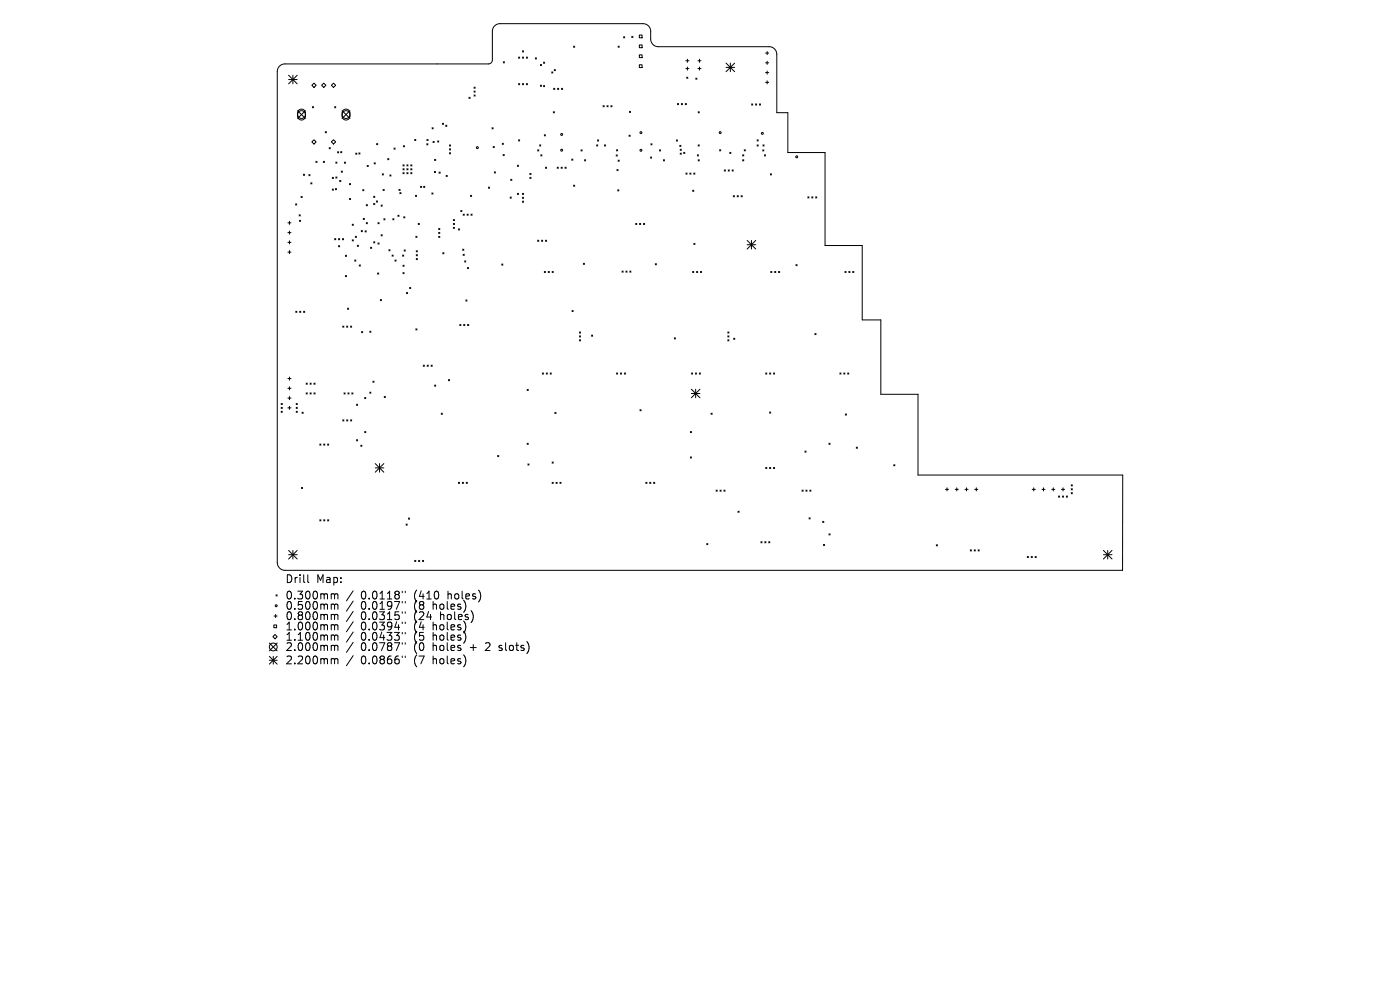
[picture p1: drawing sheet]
<svg xmlns="http://www.w3.org/2000/svg" width="297mm" height="210mm" viewBox="0 0 297 210" stroke-linecap="round" stroke-linejoin="round" font-family="sans-serif">
<defs><g id="words">
<g font-size="2.3">
<text x="60.5" y="123.9">Drill</text>
<text x="67.1" y="123.9">Map:</text>
<text x="60.5" y="127.4">0.300mm</text>
<text x="60.5" y="129.6">0.500mm</text>
<text x="60.5" y="131.8">0.800mm</text>
<text x="76.6" y="127.4">0.0118&quot;</text>
<text x="76.6" y="129.6">0.0197&quot;</text>
<text x="76.6" y="131.8">0.0315&quot;</text>
<text x="87.9" y="127.4">(410</text>
<text x="87.9" y="129.6">(8</text>
<text x="87.9" y="131.8">(24</text>
<text x="92" y="129.6">holes)</text>
<text x="93.6" y="131.8">holes)</text>
<text x="95.2" y="127.4">holes)</text>
<text x="60.5" y="133.9">1.000mm</text>
<text x="60.5" y="136.1">1.100mm</text>
<text x="76.6" y="133.9">0.0394&quot;</text>
<text x="76.6" y="136.1">0.0433&quot;</text>
<text x="87.9" y="133.9">(4</text>
<text x="87.9" y="136.1">(5</text>
<text x="92" y="133.9">holes)</text>
<text x="92" y="136.1">holes)</text>
<text x="60.5" y="138.3">2.000mm</text>
<text x="60.5" y="141.1">2.200mm</text>
<text x="76.6" y="138.3">0.0787&quot;</text>
<text x="76.6" y="141.1">0.0866&quot;</text>
<text x="87.9" y="138.3">(0</text>
<text x="87.9" y="141.1">(7</text>
<text x="92" y="138.3">holes</text>
<text x="92" y="141.1">holes)</text>
<text x="100.1" y="138.3">+</text>
<text x="103.6" y="138.3">2</text>
<text x="106.6" y="138.3">slots)</text>
</g>
</g></defs>
<g fill="none" stroke="#000" stroke-width=".21">
<path d="M59.3 14l.5-.3 .7-.1h43.1a.83 .83 0 0 0 .9-.9v-6a1.62 1.62 0 0 1 1.6-1.7h30.3a1.62 1.62 0 0 1 1.6 1.7v1.6a1.62 1.62 0 0 0 1.7 1.6h23.4a1.62 1.62 0 0 1 1.7 1.7v12.3h2.3v8.5h7.9v19.7h7.9v15.8h4v15.7h7.9v17.2h43.4l-.1 20.2h-177.6a1.66 1.66 0 0 1-1.7-1.7v-104.2l.1-.5zM61.2 16l1.8 1.8M61.2 16.9h1.8M62.1 16v1.8M63 16l-1.8 1.8M66.6 17.6l.5 .5-.5 .4-.4-.4zM68.2 18.1l.5-.5 .4 .5-.4 .4zM70.3 18.1l.5-.5 .4 .5-.4 .4zM100.6 18.5l.2 .2M100.6 19.3l.2 .3M100.8 18.5l-.2 .2M100.8 19.3l-.2 .3"/>
<path d="M106.8 13.1l.2 .2M107 13.1l-.2 .2M110 12.1l.3 .3M110 17.7l.3 .3M110.3 17.7l-.3 .3M110.3 12.1l-.3 .3M110.8 10.8l.3 .2M110.8 12.1l.3 .3M110.8 17.7l.3 .3M111.1 10.8l-.3 .2M111.1 12.1l-.3 .3M111.1 17.7l-.3 .3"/>
<path d="M111.7 12.1l.2 .3M111.7 17.7l.2 .3M111.9 12.1l-.2 .3M111.9 17.7l-.2 .3M113.6 12.3l.2 .2M113.8 12.3l-.2 .2M114.6 13.7l.3 .2M114.6 18.1l.3 .2M114.9 13.7l-.3 .2M114.9 18.1l-.3 .2M115.3 13.2l.3 .2M115.3 18.1l.3 .3"/>
<path d="M115.6 13.2l-.3 .2M115.6 18.1l-.3 .3M117 15.3l.3 .2M117.3 15.3l-.3 .2M117.5 18.7l.2 .3M117.6 14.8l.2 .2M117.7 18.7l-.2 .3M117.8 14.8l-.2 .2M118.3 18.7l.2 .3M118.5 18.7l-.2 .3M119.1 18.7l.3 .3M119.4 18.7l-.3 .3"/>
<path d="M121.7 9.8l.2 .2M121.9 9.8l-.2 .2M131.1 9.8l.3 .2M131.4 9.8l-.3 .2M132.3 7.8l.2 .2M132.5 7.8l-.2 .2M134 7.7l.3 .3M134.3 7.7l-.3 .3M135.6 7.4h.6v.6h-.6zM135.6 9.5h.6v.6h-.6zM135.6 11.6h.6v.6h-.6zM135.6 13.7h.6v.6h-.6z"/>
<path d="M145.5 12.9h.7M145.5 14.5h.7M145.7 16.4l.2 .2M145.8 12.6v.6M145.8 14.2v.7M145.9 16.4l-.2 .2M147.6 16.6l.3 .2M147.9 16.6l-.3 .2M148.1 12.9h.6M148.1 14.5h.6M148.4 12.6v.6M148.4 14.2v.7"/>
<path d="M154 13.4l1.8 1.8M154 14.3h1.8M154.9 13.4v1.8M155.8 13.4l-1.8 1.8M162.4 11.3h.7M162.4 13.3h.7M162.4 15.4h.7M162.4 17.5h.7M162.7 10.9v.7M162.7 13v.7M162.7 15.1v.6M162.7 17.1v.7"/>
<path d="M63.1 23.5l1.7 1.6M63.4 23.4a.83 .83 0 0 1 .9-.2 .83 .83 0 0 1 .5 .8v.6a.83 .83 0 0 1-.8 .9 .83 .83 0 0 1-.9-.9v-.8zM64.4 37l.2 .2M64.6 37l-.2 .2M64.8 23.5l-1.7 1.6M65.5 37l.3 .3M65.8 37l-.3 .3M65.9 38.8l.3 .2M66.2 38.8l-.3 .2M66.3 22.6l.2 .3M66.5 22.6l-.2 .3M66.6 29.6l.5 .5-.5 .5-.4-.5z"/>
<path d="M67 34.2l.3 .3M67.3 34.2l-.3 .3M68.6 34.2l.2 .3M68.8 34.2l-.2 .3M69 27.9l.2 .3M69.2 27.9l-.2 .3M69.8 31.3l.3 .3M70.1 31.3l-.3 .3M70.3 30.1l.5-.5 .4 .5-.4 .5zM70.5 37.6l.2 .3M70.7 37.6l-.2 .3M71 22.6l.2 .3"/>
<path d="M71.2 22.6l-.2 .3M71.2 34.4l.3 .2M71.2 37.5l.3 .3M71.5 34.4l-.3 .2M71.5 37.5l-.3 .3M71.6 32.2l.3 .2M71.9 32.2l-.3 .2M72.1 38.3l.2 .2M72.3 32.2l.2 .2M72.3 38.3l-.2 .2M72.4 36.3l.2 .2M72.5 32.2l-.2 .2"/>
<path d="M72.6 23.5l1.6 1.6M72.6 36.3l-.2 .2M72.8 23.4a.83 .83 0 0 1 .9-.2 .83 .83 0 0 1 .5 .8v.6a.83 .83 0 0 1-.8 .9 .83 .83 0 0 1-.8-.9v-.8zM73.1 34.4l.2 .2M73.3 34.4l-.2 .2M74.1 38.9l.3 .3M74.2 23.5l-1.6 1.6M74.4 38.9l-.3 .3M75.5 32.5l.2 .2M75.7 32.5l-.2 .2M76.1 32.4l.3 .3M76.4 32.4l-.3 .3"/>
<path d="M77.9 35.1l.2 .2M78.1 35.1l-.2 .2M79.4 34.5l.2 .3M79.6 34.5l-.2 .3M79.9 30.5l.2 .2M80.1 30.5l-.2 .2M81.1 36.9l.2 .2M81.3 36.9l-.2 .2M82.3 33.6l.2 .3M82.5 33.6l-.2 .3M82.7 37.1l.3 .3M83 37.1l-.3 .3"/>
<path d="M83.6 31.4l.2 .3M83.8 31.4l-.2 .3M85.5 35l.2 .2M85.5 35.8l.2 .2M85.5 36.6l.2 .3M85.6 30.9l.2 .3M85.7 35l-.2 .2M85.7 35.8l-.2 .2M85.7 36.6l-.2 .3M85.8 30.9l-.2 .3M86.3 35.8l.3 .2M86.3 36.6l.3 .3"/>
<path d="M86.3 35l.3 .2M86.6 35l-.3 .2M86.6 35.8l-.3 .2M86.6 36.6l-.3 .3M87.1 35l.3 .2M87.1 36.6l.3 .3M87.1 35.8l.3 .2M87.4 35l-.3 .2M87.4 35.8l-.3 .2M87.4 36.6l-.3 .3M88 29.6l.2 .2M88.2 29.6l-.2 .2"/>
<path d="M89.2 39.5l.3 .3M89.5 39.5l-.3 .3M89.9 39.5l.2 .3M90.1 39.5l-.2 .3M90.5 30.5l.3 .2M90.6 29.6l.2 .2M90.8 30.5l-.3 .2M90.8 29.6l-.2 .2M91.7 27.1l.2 .2M91.9 30l.2 .2M91.9 27.1l-.2 .2M92.1 30l-.2 .2"/>
<path d="M92.1 36.4l.3 .2M92.2 33.8l.2 .3M92.4 36.4l-.3 .2M92.4 33.8l-.2 .3M92.8 29.9l.3 .2M93.1 29.9l-.3 .2M93.1 36.5l.3 .2M93.4 36.5l-.3 .2M93.8 26.1l.3 .3M94.1 26.1l-.3 .3M94.6 26.6l.2 .2M94.6 37.2l.3 .2"/>
<path d="M94.8 26.6l-.2 .2M94.9 37.2l-.3 .2M95.3 30.7l.3 .3M95.3 32.4l.3 .2M95.3 31.6l.3 .2M95.6 30.7l-.3 .3M95.6 31.6l-.3 .2M95.6 32.4l-.3 .2M99.5 20.6l.2 .3M99.7 20.6l-.2 .3M100.6 20.1l.2 .3M100.8 20.1l-.2 .3"/>
<path d="M103.6 39.7l.3 .2M103.9 39.7l-.3 .2M104.4 27.1l.2 .2M104.6 27.1l-.2 .2M104.6 31.1l.3 .2M104.9 31.1l-.3 .2M104.9 36.5l.2 .2M105.1 36.5l-.2 .2M106.5 30.4l.3 .2M106.7 32.8l.3 .2M106.8 30.4l-.3 .2M107 32.8l-.3 .2"/>
<path d="M108.3 38l.3 .3M108.6 38l-.3 .3M109.8 35l.2 .3M110 35l-.2 .3M110 29.7l.3 .2M110.3 29.7l-.3 .2M112.4 36.8l.3 .2M112.4 37.6l.3 .3M112.7 36.8l-.3 .2M112.7 37.6l-.3 .3M114.1 31.8l.2 .2M114.3 31.8l-.2 .2"/>
<path d="M114.5 30.7l.2 .3M114.7 30.7l-.2 .3M114.7 32.8l.3 .3M115 32.8l-.3 .3M115.5 28.6l.2 .2M115.7 28.6l-.2 .2M115.7 35.5l.3 .2M116 35.5l-.3 .2M117.4 23.7l.2 .2M117.6 23.7l-.2 .2M118.2 35.5l.3 .2M118.5 35.5l-.3 .2"/>
<path d="M119 35.5l.3 .2M119.3 35.5l-.3 .2M119.9 35.5l.2 .2M120.1 35.5l-.2 .2M121.3 33.7l.2 .3M121.5 33.7l-.2 .3M121.7 39.3l.2 .2M121.9 39.3l-.2 .2M123.3 31.8l.2 .2M123.5 31.8l-.2 .2M124 33.9l.2 .2M124.2 33.9l-.2 .2"/>
<path d="M126.6 30.7l.2 .3M126.8 29.7l.2 .2M126.8 30.7l-.2 .3M127 29.7l-.2 .2M127.9 22.4l.3 .3M128.2 22.4l-.3 .3M128.2 30.7l.3 .3M128.5 30.7l-.3 .3M128.8 22.4l.2 .3M129 22.4l-.2 .3M129.6 22.4l.2 .3M129.8 22.4l-.2 .3"/>
<path d="M130.7 32.9l.3 .2M130.8 31.8l.2 .2M130.9 36l.2 .2M131 32.9l-.3 .2M131 31.8l-.2 .2M131.1 36l-.2 .2M131.1 34l.3 .2M131.4 34l-.3 .2M133.4 28.7l.3 .2M133.5 23.6l.3 .3M133.7 28.7l-.3 .2M133.8 23.6l-.3 .3"/>
<path d="M138 33.3l.2 .3M138.1 30.5l.2 .2M138.2 33.3l-.2 .3M138.3 30.5l-.2 .2M139.9 31.8l.3 .2M140.2 31.8l-.3 .2M140.7 33.9l.3 .2M141 33.9l-.3 .2M143.5 29.7l.2 .2M143.7 22l.3 .2M143.7 29.7l-.2 .2M144 22l-.3 .2"/>
<path d="M144.2 30.8l.3 .3M144.3 31.7l.2 .2M144.3 32.5l.2 .2M144.5 30.8l-.3 .3M144.5 31.7l-.2 .2M144.5 32.5l-.2 .2M144.5 22l.3 .2M144.8 22l-.3 .2M145 32.3l.3 .3M145.3 32.3l-.3 .3M145.4 22l.2 .2M145.5 36.7l.3 .3"/>
<path d="M145.6 22l-.2 .2M145.8 36.7l-.3 .3M146.3 36.7l.3 .3M146.6 36.7l-.3 .3M147.2 36.7l.2 .3M147.4 36.7l-.2 .3M147.9 32.8l.3 .3M148.1 23.7l.3 .2M148.1 30.7l.3 .3M148.1 33.9l.3 .2M148.2 32.8l-.3 .3M148.4 23.7l-.3 .2"/>
<path d="M148.4 30.7l-.3 .3M148.4 33.9l-.3 .2M152.7 31.8l.2 .2M152.9 31.8l-.2 .2M153.7 36l.2 .3M153.9 36l-.2 .3M154.5 36l.2 .3M154.7 36l-.2 .3M154.8 32.3l.3 .3M155.1 32.3l-.3 .3M155.3 36l.3 .3M155.6 36l-.3 .3"/>
<path d="M157.5 32.8l.3 .3M157.5 33.9l.3 .2M157.8 32.8l-.3 .3M157.8 33.9l-.3 .2M157.9 31.8l.2 .2M158.1 31.8l-.2 .2M159.5 22l.2 .3M159.7 22l-.2 .3M160.3 22l.2 .3M160.5 22l-.2 .3M160.6 29.7l.3 .2M160.6 30.7l.3 .3"/>
<path d="M160.9 29.7l-.3 .2M160.9 30.7l-.3 .3M161.1 22l.3 .3M161.4 22l-.3 .3M161.8 31.8l.3 .2M161.9 30.7l.2 .3M162.1 31.8l-.3 .2M162.1 30.7l-.2 .3M162.2 32.8l.2 .3M162.4 32.8l-.2 .3M163.4 36.9l.3 .2M163.7 36.9l-.3 .2"/>
<path d="M61.1 47.3h.6M61.1 49.3h.6M61.1 51.4h.6M61.1 53.5h.6M61.4 46.9v.7M61.4 49v.7M61.4 51.1v.6M61.4 53.2v.6M62.7 43.2l.3 .3M63 43.2l-.3 .3M63.5 45.6l.2 .2M63.5 46.7l.3 .3"/>
<path d="M63.7 45.6l-.2 .2M63.8 46.7l-.3 .3M63.9 41.7l.2 .2M64.1 41.7l-.2 .2M70.5 40.1l.2 .2M70.7 40.1l-.2 .2M71 50.6l.2 .3M71.1 40l.3 .3M71.2 50.6l-.2 .3M71.4 40l-.3 .3M71.8 50.6l.3 .3M71.8 52.1l.3 .3"/>
<path d="M72.1 50.6l-.3 .3M72.1 52.1l-.3 .3M72.6 50.6l.3 .3M72.9 50.6l-.3 .3M73.3 54.1l.2 .3M73.3 58.4l.2 .3M73.5 54.1l-.2 .3M73.5 58.4l-.2 .3M74.1 42.1l.3 .2M74.4 42.1l-.3 .2M74.7 47.6l.3 .2M74.7 50.9l.3 .2"/>
<path d="M75 47.6l-.3 .2M75 50.9l-.3 .2M75.3 55.2l.2 .2M75.4 50.1l.2 .3M75.5 55.2l-.2 .2M75.6 50.1l-.2 .3M75.8 52l.2 .3M76 52l-.2 .3M76.2 56.2l.3 .3M76.5 56.2l-.3 .3M76.6 48.9l.3 .3M76.9 48.9l-.3 .3"/>
<path d="M77 40.2l.2 .3M77.1 46.3l.2 .3M77.2 40.2l-.2 .3M77.3 46.3l-.2 .3M77.4 49l.3 .2M77.7 49l-.3 .2M77.7 43.4l.2 .3M77.7 47.2l.2 .3M77.9 43.4l-.2 .3M77.9 47.2l-.2 .3M78.6 52.4l.3 .3M78.9 52.4l-.3 .3"/>
<path d="M79.3 43.2l.2 .2M79.3 41.6l.2 .3M79.3 51.3l.2 .2M79.5 43.2l-.2 .2M79.5 41.6l-.2 .3M79.5 51.3l-.2 .2M79.9 42.6l.2 .3M80.1 42.6l-.2 .3M80.1 57.9l.2 .3M80.2 47.2l.2 .3M80.2 51.5l.2 .3M80.3 57.9l-.2 .3"/>
<path d="M80.4 47.2l-.2 .3M80.4 51.5l-.2 .3M80.8 43.5l.3 .2M80.8 49.8l.3 .2M81.1 43.5l-.3 .2M81.1 49.8l-.3 .2M81.3 40.2l.2 .2M81.4 46.4l.3 .2M81.5 40.2l-.2 .2M81.7 46.4l-.3 .2M82.5 53l.3 .2M82.8 53l-.3 .2"/>
<path d="M83.2 54.1l.2 .2M83.3 46.4l.3 .2M83.4 54.1l-.2 .2M83.6 46.4l-.3 .2M83.8 55.2l.2 .2M84 55.2l-.2 .2M84.4 45.6l.3 .3M84.6 40.2l.3 .2M84.7 45.6l-.3 .3M84.8 40.8l.3 .3M84.9 40.2l-.3 .2M85.1 40.8l-.3 .3"/>
<path d="M85.4 54.1l.2 .2M85.5 56.3l.2 .2M85.5 57.8l.2 .3M85.6 54.1l-.2 .2M85.6 46l.3 .2M85.7 56.3l-.2 .2M85.7 57.8l-.2 .3M85.7 53l.3 .3M85.9 46l-.3 .2M86 53l-.3 .3M88.1 41.4l.3 .3M88.2 50.1l.3 .3"/>
<path d="M88.3 53.2l.2 .2M88.3 54l.2 .3M88.3 54.8l.2 .3M88.4 41.4l-.3 .3M88.5 50.1l-.3 .3M88.5 53.2l-.2 .2M88.5 54l-.2 .3M88.5 54.8l-.2 .3M88.7 47.4l.3 .2M89 47.4l-.3 .2M91.6 40.9l.3 .3M91.9 40.9l-.3 .3"/>
<path d="M93.1 48.5l.2 .2M93.1 49.3l.2 .2M93.1 50.1l.2 .3M93.3 48.5l-.2 .2M93.3 49.3l-.2 .2M93.3 50.1l-.2 .3M93.9 53.6l.3 .2M94.2 53.6l-.3 .2M96.2 46.6l.2 .2M96.2 47.4l.2 .2M96.2 48.2l.2 .3M96.4 46.6l-.2 .2"/>
<path d="M96.4 47.4l-.2 .2M96.4 48.2l-.2 .3M97.2 48.5l.3 .3M97.5 48.5l-.3 .3M97.7 44.7l.3 .2M98 44.7l-.3 .2M98.2 52.9l.2 .2M98.2 53.9l.3 .3M98.3 45.4l.2 .3M98.4 52.9l-.2 .2M98.5 53.9l-.3 .3M98.5 45.4l-.2 .3"/>
<path d="M98.6 55.3l.2 .3M98.8 55.3l-.2 .3M99.1 45.4l.2 .3M99.2 56.7l.2 .3M99.3 45.4l-.2 .3M99.4 56.7l-.2 .3M99.8 41.4l.3 .3M99.9 45.4l.3 .3M100.1 41.4l-.3 .3M100.2 45.4l-.3 .3M106.4 56l.3 .3M106.7 56l-.3 .3"/>
<path d="M108.2 41.8l.3 .2M108.5 41.8l-.3 .2M109.8 41l.2 .3M110 41l-.2 .3M110.8 41l.3 .3M110.8 41.8l.3 .3M110.8 42.7l.3 .2M111.1 41l-.3 .3M111.1 41.8l-.3 .3M111.1 42.7l-.3 .2M114.1 51l.2 .2M114.3 51l-.2 .2"/>
<path d="M114.9 51l.2 .2M115.1 51l-.2 .2M115.5 57.6l.2 .2M115.7 57.6l-.2 .2M115.7 51l.3 .2M116 51l-.3 .2M116.3 57.6l.2 .2M116.5 57.6l-.2 .2M117.1 57.6l.3 .2M117.4 57.6l-.3 .2M123.8 55.8l.2 .3M124 55.8l-.2 .3"/>
<path d="M131 40.3l.3 .2M131.3 40.3l-.3 .2M132 57.5l.2 .2M132.2 57.5l-.2 .2M132.8 57.5l.2 .2M133 57.5l-.2 .2M133.6 57.5l.3 .2M133.9 57.5l-.3 .2M134.9 47.4l.2 .2M135.1 47.4l-.2 .2M135.7 47.4l.2 .2M135.9 47.4l-.2 .2"/>
<path d="M136.5 47.4l.3 .2M136.8 47.4l-.3 .2M139 55.9l.3 .3M139.3 55.9l-.3 .3M146.9 40.3l.3 .3M146.9 57.6l.3 .2M147.2 40.3l-.3 .3M147.2 57.6l-.3 .2M147.2 51.6l.2 .3M147.4 51.6l-.2 .3M147.8 57.6l.2 .2M148 57.6l-.2 .2"/>
<path d="M148.6 57.6l.2 .2M148.8 57.6l-.2 .2M155.6 41.5l.2 .3M155.8 41.5l-.2 .3M156.4 41.5l.2 .3M156.6 41.5l-.2 .3M157.2 41.5l.3 .3M157.5 41.5l-.3 .3M158.5 51l1.8 1.8M158.5 51.9h1.8M159.4 51v1.8M160.3 51l-1.8 1.8"/>
<path d="M163.5 57.6l.3 .2M163.8 57.6l-.3 .2M164.3 57.6l.3 .2M164.6 57.6l-.3 .2M165.2 57.6l.2 .2M165.4 57.6l-.2 .2M168.9 56.1l.2 .3M169.1 56.1l-.2 .3M171.4 41.8l.2 .2M171.6 41.8l-.2 .2M172.2 41.8l.3 .2M172.5 41.8l-.3 .2"/>
<path d="M173 41.8l.3 .2M173.3 41.8l-.3 .2M179.2 57.6l.3 .2M179.5 57.6l-.3 .2M180.1 57.6l.2 .2M180.3 57.6l-.2 .2M180.9 57.6l.3 .2M181.2 57.6l-.3 .2M61.4 80v.6M62.7 66l.3 .3M63 66l-.3 .3M63.6 66l.2 .3"/>
<path d="M63.8 66l-.2 .3M64.4 66l.3 .3M64.7 66l-.3 .3M72.7 69.2l.3 .2M73 69.2l-.3 .2M73.5 69.2l.3 .2M73.7 65.4l.3 .2M73.8 69.2l-.3 .2M74 65.4l-.3 .2M74.4 69.2l.2 .2M74.6 69.2l-.2 .2M76.7 70.3l.3 .3"/>
<path d="M77 70.3l-.3 .3M78.4 70.3l.3 .2M78.7 70.3l-.3 .2M80.7 63.5l.2 .3M80.9 63.5l-.2 .3M86.2 62l.3 .3M86.5 62l-.3 .3M86.9 61l.2 .2M87.1 61l-.2 .2M88.2 69.8l.3 .2M88.5 69.8l-.3 .2M89.8 77.5l.2 .2"/>
<path d="M90 77.5l-.2 .2M90.6 77.5l.3 .2M90.9 77.5l-.3 .2M91.4 77.5l.3 .2M91.7 77.5l-.3 .2M97.5 68.8l.3 .3M97.8 68.8l-.3 .3M98.4 68.8l.2 .3M98.6 68.8l-.2 .3M98.8 63.6l.3 .3M99.1 63.6l-.3 .3M99.2 68.8l.2 .3"/>
<path d="M99.4 68.8l-.2 .3M115.1 79.1l.2 .3M115.3 79.1l-.2 .3M115.9 79.1l.2 .3M116.1 79.1l-.2 .3M116.7 79.1l.3 .3M117 79.1l-.3 .3M121.3 65.9l.3 .2M121.6 65.9l-.3 .2M122.9 70.4l.3 .3M122.9 71.2l.3 .3M122.9 72.1l.3 .2"/>
<path d="M123.2 71.2l-.3 .3M123.2 72.1l-.3 .2M123.2 70.4l-.3 .3M125.5 71.1l.2 .2M125.7 71.1l-.2 .2M130.8 79.1l.2 .3M131 79.1l-.2 .3M131.6 79.1l.3 .3M131.9 79.1l-.3 .3M132.4 79.1l.3 .3M132.7 79.1l-.3 .3M143.1 71.7l.2 .2"/>
<path d="M143.3 71.7l-.2 .2M146.7 79.1l.2 .3M146.9 79.1l-.2 .3M147.5 79.1l.3 .3M147.8 79.1l-.3 .3M148.4 79.1l.2 .3M148.6 79.1l-.2 .3M154.4 71.2l.2 .3M154.4 70.4l.2 .3M154.4 72.1l.2 .2M154.6 70.4l-.2 .3M154.6 71.2l-.2 .3"/>
<path d="M154.6 72.1l-.2 .2M155.6 71.7l.3 .3M155.9 71.7l-.3 .3M162.4 79.1l.3 .3M162.7 79.1l-.3 .3M163.3 79.1l.2 .3M163.5 79.1l-.2 .3M164.1 79.1l.2 .3M164.3 79.1l-.2 .3M172.9 70.7l.2 .3M173.1 70.7l-.2 .3M178.2 79.1l.2 .3"/>
<path d="M178.4 79.1l-.2 .3M179 79.1l.2 .3M179.2 79.1l-.2 .3M179.8 79.1l.3 .3M180.1 79.1l-.3 .3M59.6 85.6l.3 .2M59.6 86.4l.3 .3M59.6 87.2l.3 .3M59.9 85.6l-.3 .2M59.9 86.4l-.3 .3M59.9 87.2l-.3 .3M61.1 80.3h.6"/>
<path d="M61.1 82.4h.6M61.1 84.4h.6M61.1 86.5h.6M61.4 82v.7M61.4 84.1v.7M61.4 86.2v.6M62.8 85.6l.3 .2M62.8 86.4l.3 .3M62.8 87.2l.3 .3M63.1 85.6l-.3 .2M63.1 86.4l-.3 .3M63.1 87.2l-.3 .3"/>
<path d="M64.1 87.4l.2 .3M64.3 87.4l-.2 .3M64.9 81.3l.3 .2M64.9 83.3l.3 .3M65.2 81.3l-.3 .2M65.2 83.3l-.3 .3M65.8 81.3l.2 .2M65.8 83.3l.2 .3M66 81.3l-.2 .2M66 83.3l-.2 .3M66.6 81.3l.2 .2M66.6 83.3l.2 .3"/>
<path d="M66.8 81.3l-.2 .2M66.8 83.3l-.2 .3M67.8 94.2l.3 .2M68.1 94.2l-.3 .2M68.7 94.2l.2 .2M68.9 94.2l-.2 .2M69.5 94.2l.2 .2M69.7 94.2l-.2 .2M72.7 89.1l.3 .2M73 89.1l-.3 .2M73 83.3l.2 .3M73.2 83.3l-.2 .3"/>
<path d="M73.5 89.1l.3 .2M73.8 89.1l-.3 .2M73.8 83.3l.3 .3M74.1 83.3l-.3 .3M74.4 89.1l.2 .2M74.6 89.1l-.2 .2M74.6 83.3l.3 .3M74.9 83.3l-.3 .3M75.6 85.7l.3 .3M75.6 93.3l.3 .2M75.9 85.7l-.3 .3M75.9 93.3l-.3 .2"/>
<path d="M76.5 94.4l.3 .3M76.8 94.4l-.3 .3M77.4 84.3l.2 .3M77.4 91.5l.2 .3M77.6 84.3l-.2 .3M77.6 91.5l-.2 .3M78.4 83.2l.3 .2M78.7 83.2l-.3 .2M79.1 80.9l.3 .2M79.4 80.9l-.3 .2M79.6 98.3l1.8 1.9M79.6 99.3h1.8"/>
<path d="M80.5 98.3v1.9M81.4 98.3l-1.8 1.9M81.5 84.1l.3 .2M81.8 84.1l-.3 .2M92.2 81.7l.2 .2M92.4 81.7l-.2 .2M93.6 87.6l.2 .3M93.8 87.6l-.2 .3M95.1 80.5l.3 .3M95.4 80.5l-.3 .3M105.6 96.6l.2 .3M105.8 96.6l-.2 .3"/>
<path d="M111.8 82.6l.3 .2M111.8 94l.3 .3M112 98.4l.2 .3M112.1 82.6l-.3 .2M112.1 94l-.3 .3M112.2 98.4l-.2 .3M117.1 98l.3 .2M117.4 98l-.3 .2M117.7 87.5l.3 .2M118 87.5l-.3 .2M135.8 86.9l.2 .2M136 86.9l-.2 .2"/>
<path d="M146.4 91.5l.3 .3M146.4 96.9l.3 .3M146.7 82.6l1.8 1.8M146.7 83.5h1.8M146.7 91.5l-.3 .3M146.7 96.9l-.3 .3M147.6 82.6v1.8M148.5 82.6l-1.8 1.8M150.8 87.6l.3 .3M151.1 87.6l-.3 .3M162.4 99.2l.3 .2M162.7 99.2l-.3 .2"/>
<path d="M163.3 99.2l.2 .2M163.3 87.4l.2 .2M163.5 87.4l-.2 .2M163.5 99.2l-.2 .2M164.1 99.2l.2 .2M164.3 99.2l-.2 .2M170.8 95.7l.2 .2M171 95.7l-.2 .2M175.9 94l.2 .3M176.1 94l-.2 .3M179.3 87.8l.3 .3M179.6 87.8l-.3 .3"/>
<path d="M181.6 94.9l.3 .2M181.9 94.9l-.3 .2M189.6 98.6l.3 .2M189.9 98.6l-.3 .2M61.2 116.8l1.8 1.8M61.2 117.7h1.8M62.1 116.8v1.8M63 116.8l-1.8 1.8M63.9 103.4l.3 .2M64.2 103.4l-.3 .2M67.8 110.3l.3 .2M68.1 110.3l-.3 .2"/>
<path d="M68.7 110.3l.2 .2M68.9 110.3l-.2 .2M69.5 110.3l.2 .2M69.7 110.3l-.2 .2M86.1 111.2l.3 .2M86.4 111.2l-.3 .2M86.6 109.9l.3 .2M86.9 109.9l-.3 .2M88 118.9l.2 .2M88.2 118.9l-.2 .2M88.8 118.9l.2 .2M89 118.9l-.2 .2"/>
<path d="M89.6 118.9l.3 .2M89.9 118.9l-.3 .2M97.2 102.3l.3 .3M97.5 102.3l-.3 .3M98.1 102.3l.2 .3M98.3 102.3l-.2 .3M98.9 102.3l.3 .3M99.2 102.3l-.3 .3M117.1 102.3l.3 .3M117.4 102.3l-.3 .3M118 102.3l.2 .3M118.2 102.3l-.2 .3"/>
<path d="M118.8 102.3l.2 .3M119 102.3l-.2 .3M137 102.3l.3 .3M137.3 102.3l-.3 .3M137.8 102.3l.3 .3M138.1 102.3l-.3 .3M138.7 102.3l.2 .3M138.9 102.3l-.2 .3M149.9 115.3l.3 .3M150.2 115.3l-.3 .3M151.9 104l.3 .2M152.2 104l-.3 .2"/>
<path d="M152.7 104l.3 .2M153 104l-.3 .2M153.6 104l.2 .2M153.8 104l-.2 .2M156.6 108.4l.2 .3M156.8 108.4l-.2 .3M161.4 114.9l.3 .3M161.7 114.9l-.3 .3M162.2 114.9l.3 .3M162.5 114.9l-.3 .3M163.1 114.9l.2 .3M163.3 114.9l-.2 .3"/>
<path d="M170.1 104l.3 .2M170.4 104l-.3 .2M171 104l.2 .2M171.2 104l-.2 .2M171.6 109.8l.3 .3M171.8 104l.2 .2M171.9 109.8l-.3 .3M172 104l-.2 .2M174.5 110.6l.3 .2M174.7 115.5l.2 .2M174.8 110.6l-.3 .2M174.9 115.5l-.2 .2"/>
<path d="M175.9 113.2l.2 .3M176.1 113.2l-.2 .3M198.6 115.6l.3 .2M198.9 115.6l-.3 .2M200.6 103.8h.6M200.9 103.5v.6M202.6 103.8h.7M203 103.5v.6M204.7 103.8h.7M205 103.5v.6M205.8 116.6l.3 .3M206.1 116.6l-.3 .3"/>
<path d="M206.7 116.6l.2 .3M206.8 103.8h.6M206.9 116.6l-.2 .3M207.1 103.5v.6M207.5 116.6l.2 .3M207.7 116.6l-.2 .3M217.9 118l.3 .3M218.2 118l-.3 .3M218.8 118l.2 .3M219 103.8h.6M219 118l-.2 .3M219.3 103.5v.6"/>
<path d="M219.6 118l.2 .3M219.8 118l-.2 .3M221 103.8h.7M221.4 103.5v.6M223.1 103.8h.7M223.4 103.5v.6M224.6 105.2l.2 .3M224.8 105.2l-.2 .3M225.2 103.8h.6M225.4 105.2l.2 .3M225.5 103.5v.6M225.6 105.2l-.2 .3"/>
<path d="M226.2 105.2l.3 .3M226.5 105.2l-.3 .3M227.2 104.5l.3 .2M227.2 102.8l.3 .3M227.2 103.7l.3 .2M227.5 102.8l-.3 .3M227.5 103.7l-.3 .2M227.5 104.5l-.3 .2M234.1 117.7h1.8M234.1 116.8l1.8 1.8M235 116.8v1.8M235.9 116.8l-1.8 1.8"/>
<path d="M57.1 136.4l1.7 1.7M57.1 139.2l1.7 1.7M57.9 135.1l.4-.5 .5 .5-.5 .4zM58 139.2v1.7M58.1 132.6h.6v.6h-.6zM58.1 130.7h.7M58.5 130.3v.7M58.6 126.2l.2 .2M58.8 126.2l-.2 .2M58.8 136.4l-1.7 1.7M58.8 139.2l-1.7 1.7M65.3 121.9v1.4l.2 .3"/>
<path d="M70.5 126l.5 .2M70.5 128.1l.5 .3M70.5 130.3l.5 .3M70.5 132.5l.5 .3M70.5 134.7l.5 .2M70.5 136.9l.5 .2M70.5 139.7l.5 .3M71 126.2l.2-.2h.4l.1 1.1M71 126.2v.9M71 128.4v.8M71 130.6v.8M71 132.8v.8"/>
<path d="M71 134.9v.9M71 137.1v.9M71 140v.8M71 128.4l.2-.3 .4 .1 .1 1M71 130.6l.2-.3 .4 .1 .1 1M71 132.8l.2-.3 .4 .1 .1 1M71 134.9l.2-.2 .4 .1 .1 1M71 137.1l.2-.2 .4 .1 .1 1M71 140l.2-.3 .4 .1 .1 1M74.9 125.3l-1.4 2.2M74.9 127.5l-1.4 2.1M74.9 129.7l-1.4 2.1"/>
<path d="M74.9 131.9l-1.4 2.1M74.9 134.1l-1.4 2.1M74.9 136.3l-1.4 2.1M74.9 139.1l-1.4 2.1M85.3 125.4v.3M85.3 127.6v.3M85.3 129.8v.3M85.3 132v.3M85.3 134.2v.3M85.3 136.3v.4M85.3 139.2v.3M86 125.4v.3"/>
<path d="M86 127.6v.3M86 129.8v.3M86 132v.3M86 134.2v.3M86 136.3v.4M86 139.2v.3M105.8 137.9l.2 .1M105.9 137v.4M57.1 140.1h1.7"/>
<circle cx="64" cy="24.3" r=".83"/>
<circle cx="73.4" cy="24.3" r=".83"/>
<circle cx="101.3" cy="31.3" r=".21"/>
<circle cx="119.2" cy="31.9" r=".21"/>
<circle cx="119.2" cy="28.5" r=".21"/>
<circle cx="136" cy="31.9" r=".21"/>
<circle cx="136" cy="28.1" r=".21"/>
<circle cx="152.8" cy="28.1" r=".21"/>
<circle cx="161.7" cy="28.3" r=".21"/>
<circle cx="169" cy="33.3" r=".21"/>
<circle cx="58" cy="137.2" r=".83"/>
<circle cx="58.6" cy="128.5" r=".21"/>
</g>
<use href="#words"/>
</svg>
